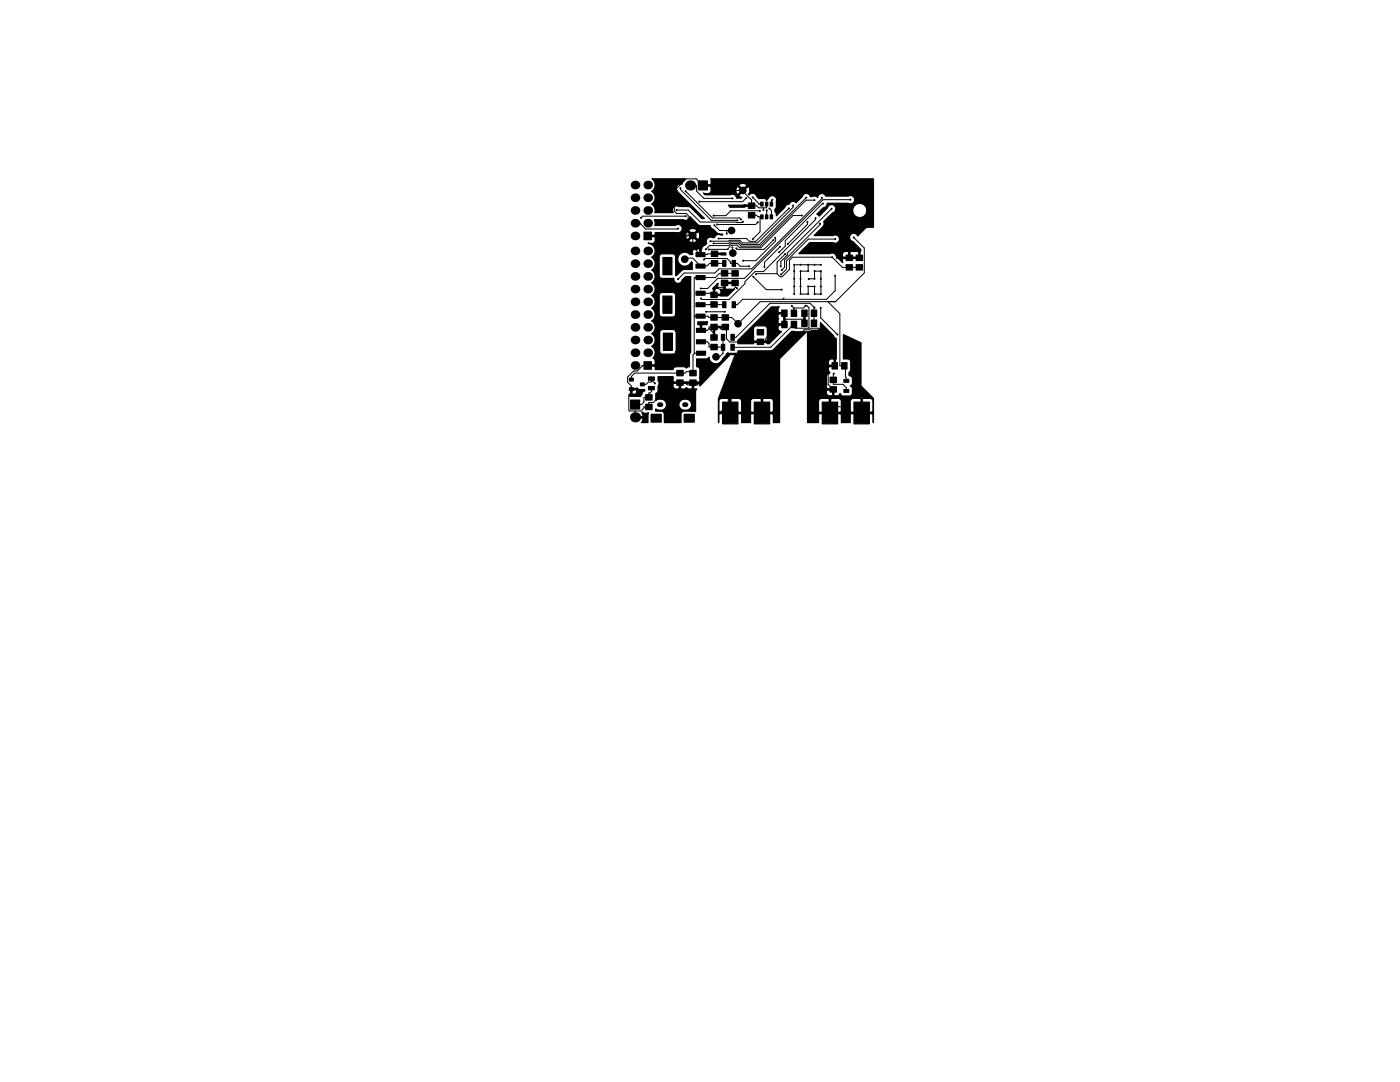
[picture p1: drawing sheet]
<svg xmlns="http://www.w3.org/2000/svg" width="279mm" height="216mm" viewBox="0 0 279 216" stroke-linecap="round" stroke-linejoin="round" font-family="sans-serif">
<g fill="#000" stroke="#000" stroke-width=".25">
<path d="M139.4 36.1h1.8v1.8h-1.8zM128.5 46.3h1.5v1.5h-1.5zM132.3 51.4h1.8v3.4h-1.8zM132.3 59.1h1.8v3.4h-1.8zM138.9 52.7h1.8v.8h-1.8zM138.9 55h1.8v.8h-1.8zM138.9 50.4h1.8v.8h-1.8zM138.9 58.1h1.8v.8h-1.8zM139.7 58.4h.2v.2l-.2 .1zM130.1 35.7h6.7l-.6 .7-.1 .4a.88 .88 0 0 0-1.1 .4 .88 .88 0 0 0 .3 1.1l5.3 5.3h-.5l-2.5-2.3-2.1-.1a.84 .84 0 0 0-1.1 .1 .84 .84 0 0 0 0 1.1h-3.7a1.42 1.42 0 0 0-.6-1.7 1.49 1.49 0 0 0 0-2.5 1.49 1.49 0 0 0 0-2.5zM141.9 58.3h1.2v1.1h-1.2zM142 52h1.2v1.1h-1.2z"/>
<path d="M142 50.1h1.2v1.1h-1.2zM144.2 52h.7v1.1h-.7zM130.6 43.9h5.8a.83 .83 0 0 0 1.3-.7l1.8 1.8h2.2a.81 .81 0 0 0 .7 .8l.9 .9h.9v.2h-.3a.84 .84 0 0 0-1.3 .5h-.4a.84 .84 0 0 0-1 .1 .84 .84 0 0 0-.1 1.1l-.4 .3a1.1 1.1 0 0 0-.8 .9v1.1l-.2 .1-.1-4.3-.1-.4-.3-.1-.1 .2-.1-.6a1.01 1.01 0 0 0-1.6 .2l.8 .8 .9-.8v.4l-.7 .6 .8 .8 .3-.1 .2-.5v2.6l-.2-.1h-.4v-1.7l-.9-.8-.1 .2v-.4l-.8-.8-.3 .1a1.01 1.01 0 0 0 .3 1.5l.8-.8v.4l-.7 .6 .1 .2a1.01 1.01 0 0 0 1.6-.2v1.7h-.2a.62 .62 0 0 0-.7 .3 .62 .62 0 0 0 .1 .7l-.6 .1a1.41 1.41 0 0 0-2.1 0 1.41 1.41 0 0 0 .3 2.1 1.41 1.41 0 0 0 2.1-.7l.2 .2v1.4h-1.9l-1.5 1.2v-3.9a.65 .65 0 0 0-.7-.5h-2a.65 .65 0 0 0-.6 .8v3.7a.65 .65 0 0 0 .8 .5l2.2-.1a.85 .85 0 0 0 .6 1 .85 .85 0 0 0 1-.6l.7-.7h1.1l-.1 15.1-.2 .5v2.4l-.6 .2-.4-.2h-1.7l-.1-14.4a.65 .65 0 0 0-.7-.5h-2a.65 .65 0 0 0-.6 .8v3.7a.65 .65 0 0 0 .8 .5h2l.5-.5v3.2l-.4-.3h-2.2a.65 .65 0 0 0-.6 .8v3.7a.65 .65 0 0 0 .8 .5h2l.5-.5v3a.61 .61 0 0 0-.6 .5h-3.5v-.5l-.2-.1h-1.5v-.3h1.5l.2-.2v-.7l-.5-.4a1.52 1.52 0 0 0-.2-2.4 1.49 1.49 0 0 0 0-2.5 1.49 1.49 0 0 0 0-2.6 1.49 1.49 0 0 0 0-2.5 1.49 1.49 0 0 0 0-2.5 1.49 1.49 0 0 0 0-2.6 1.49 1.49 0 0 0 0-2.5 1.49 1.49 0 0 0 0-2.6 1.5 1.5 0 0 0 .6-1.6 1.5 1.5 0 0 0-1.3-1.1v-.2l.2 .2a.93 .93 0 0 0 1.2-.5v-.7l-.2-.2h-1.5v-.2h1.5l.2-.2v-.4h4.2a.84 .84 0 0 0 1.1-.9 .84 .84 0 0 0-1.3-.5h-4.1l.1-.5zM142.5 50.5h2.4v.4l-2.4-.1zM144 54h1.2v1.1h-1.2zM144 55.9h1.2v1.1h-1.2zM146.1 52h.7v1.1h-.7zM142.2 57.6l1-1h.2l-.2 .1v.5l.2 .4h-.6l-.2 .1v1h1.1l.2-.1v-.5l-.2-.4h.6l.2-.1v-1.3h2.3v.3h-2.1v1l.2 .1h1.5l.2-.1-1.4 1.5-2.8-.1v-1.3zM146.1 54h1.2v1.1h-1.2zM146.1 55.9h1.2v1.1h-1.2zM149.4 42.4h1.2v1.1h-1.2zM149.4 40.5h1.2v1.1h-1.2z"/>
<path d="M145.4 41h2.8l.4-.2 .2 .1h1.3v.3h-1.3l-.2 .1-2.9 .1zM151.8 42.9h.5v.7h-.5zM151.8 40.4h.5v.7h-.5zM152.8 42.9h.4v.7h-.4zM152.8 40.4h.4v.7h-.4zM153.7 42.9h.5v.7h-.5zM153.7 40.4h.5v.7h-.5zM168.9 52.8h1.2v1.1h-1.2zM168.9 50.9h1.2v1.1h-1.2zM170.9 52.8h1.2v1.1h-1.2zM170.9 50.9h1.2v1.1h-1.2zM140.1 36.9h1.7l.1-.2-.1-1h32.5v9.6h-1.3v-3.6a1.44 1.44 0 0 0-2.2-.9 1.44 1.44 0 0 0 0 2.4 1.44 1.44 0 0 0 2.2-.9v-.6v3.6l-1.8 1.8a.85 .85 0 0 0-1.5-.3 .85 .85 0 0 0 .5 1.4l1.6 1.6v.4l-.2 .1v1.3h-.2v-1.3l-.2-.1h-1.4l-.2 .1v1h1.8v.3h-2v-1.3l-.2-.1a.86 .86 0 0 0-1.1 .5v.5l.2 .1h1.1v.3h-1.1l-.2 .1 .1 .7-1.3-1.3a.84 .84 0 0 0-1.3-.5h-6.2l2.2-2.2h4.6a.85 .85 0 0 0 1.3-.7 .85 .85 0 0 0-1.3-.7h-3.7l1.7-1.8a.78 .78 0 0 0 .2-1l1.7-1.7a.85 .85 0 0 0 .5-1.4 .85 .85 0 0 0-1.5 .4l-1.6 1.6-.5-.4 1.3-1.2a.8 .8 0 0 0 .8-.9h4.2a.85 .85 0 0 0 1.3-.8 .85 .85 0 0 0-1.3-.7h-4.5a.83 .83 0 0 0-.9-.5 .83 .83 0 0 0-.7 .8 .82 .82 0 0 0-1.1-.2h-.4a.84 .84 0 0 0-.8-.6 .84 .84 0 0 0-.8 .6l-1.2 1.2a.82 .82 0 0 0-1.4 .4 .81 .81 0 0 0-.9 .6l-1.7 1.7v-.5l-.2-.4-.1-.4 .3-.4v-1.3a.87 .87 0 0 0-.5-1 .87 .87 0 0 0-1.1 .5l-.3 .4-.3-.4h-.2a1.3 1.3 0 0 1-1.5-.4 .84 .84 0 0 0-.6-.6 .84 .84 0 0 0-.9 .3l-.1-.1a1.19 1.19 0 0 0 .1-1.5l-.3-.1-.1 .2-.1-.6a1.01 1.01 0 0 0-1.6 .2l.8 .8 .9-.8v.4l-1 1v-.4l-.8-.8-.3 .1a1.01 1.01 0 0 0 .3 1.5l.8-.8v.4l-.7 .6 .1 .2 .5 .2-.1 .1h-.9a.83 .83 0 0 0-1.3-.6h-4.9l-.4-.4 .2 .2h.8a.65 .65 0 0 0 .5-.8v-.6l-.1-.2h-1.7z"/>
<path d="M125.9 79.8h1.7v1.8h-1.7zM125.6 75.5h.8v.5h-.8zM125.6 77.4h.8v.5h-.8zM127.8 76.4h.8v.6h-.8zM125.9 77.5h1.1l.1-.1 .5 .3h1.1l-.1 .3a.63 .63 0 0 0-.5 .7l-.3 .4h-.7v-1.2l-.1-.1h-.9v.7l.3 .2a.65 .65 0 0 0 .7-.5v.9h-1.4v-.4l.2-.2zM129.4 75.2h1.2v.7h-1.2zM129.4 77.1h1.2v.7h-1.2zM128.5 72.2h1.5v1.5h-1.5zM128.9 78.8h1.2v1h-1.2zM132.4 66.5h1.8v3.4h-1.8zM135.1 73.9h1.2v1.1h-1.2zM135.1 75.8h1.2v1.1h-1.2z"/>
<path d="M138.9 60.4h1.8v.8h-1.8zM138.9 62.7h1.8v.8h-1.8zM137.7 73.9h1.2v1.1h-1.2zM137.7 75.8h1.2v1.1h-1.2zM139 67.8h1.8v.8h-1.8zM139 70.1h1.8v.8h-1.8zM139 65.5h1.8v.8h-1.8zM139.3 64.2h1.8v.6h-.9l-.2 .1v1.2l-.2-.1v-1.1l-.2-.1h-.3zM141.9 68.7h1.2v1.1h-1.2zM141.9 66.8h1.2v1.1h-1.2zM141.9 60.2h1.2v1.1h-1.2zM141.9 62.8h1.2v1.1h-1.2z"/>
<path d="M141.9 64.7h1.2v1.1h-1.2zM144 68.7h.6v1.2h-.6zM144 66.7h.6v1.2h-.6zM144.2 60.2h.7v1.2h-.7zM142.4 65.1h2.5v.3h-2.3v2.1h-.2zM144.1 62.8h1.3v1.1h-1.3zM144.1 64.7h1.3v1.1h-1.3zM145.9 68.7h.6v1.2h-.6zM145.9 66.7h.6v1.2h-.6zM146.1 60.2h.7v1.2h-.7zM151.1 65.8h1.3v1h-1.3zM151.1 67.7h1.3v1h-1.3z"/>
<path d="M156 61.9h1.1v1.2h-1.1zM156 64.1h1.1v1.3h-1.1zM147.3 67.9l6.7-6.7h1.5l-.2 .4v.6l.1 .2h1.3v2.5h-.3v-2.3h-1l-.1 .2 .1 .8-.1 .9 .1 .1h1v.3h-1l-.1 .1a.76 .76 0 0 0 .7 1.1l-2.5 2.5h-.4v-3.1a.65 .65 0 0 0-.7-.5h-1.5a.65 .65 0 0 0-.5 .8v2.1l.1 .2h2.5l.1-.2v.6l-.1-.2h-2.5l-.1 .3h-3.1zM157.9 61.9h1.1v1.2h-1.1zM157.9 64.1h1.1v1.3h-1.1zM160 61.9h1.1v1.2h-1.1zM160 63.9h1.1v1.2h-1.1zM160.4 62.4h.3v2.2h-.3zM131.3 75.2h3v.9l.2 .1h5l.2-.1v-2.4a.62 .62 0 0 0-.7-.5v-1.6h2l.5-.3a1.4 1.4 0 0 0 1.3 1.3 1.4 1.4 0 0 0 1.5-1.1l.9-1.1 .4 .2h1.2l.4-.2 .1-.4h6.8l3.9-3.9 2.9 .1-5.3 5.4v12.7h-1.2v-4.3a.65 .65 0 0 0-.8-.5h-1.2l-.2 .1v2.7h2l.2-.2v.6l-.2-.2-2.3 .1v-3l-.1-.1h-1.3a.65 .65 0 0 0-.7 .5v2.1l.1 .2h2v.2h-2l-.1 .2v1.6h-1.8v-4.3a.65 .65 0 0 0-.7-.5h-1.3l-.1 .1v2.7h2l.1-.2v.6l-.1-.2-2.3 .1v-3l-.2-.1h-1.2a.65 .65 0 0 0-.8 .5v2.1l.2 .2h2v.2h-2l-.2 .2v1.6v-4.8l3.3-8.8h-1l-6 6.3v-.4l-.2-.1h-1.1v1l.2 .1h.5l-.3 .3v4.2l-.6-.1v-5.5h-2.4v1l.2 .1a.91 .91 0 0 0 1-.3v.1a.81 .81 0 0 0 1.2 .1v4.5h-.2v-1.3a1.33 1.33 0 0 0-1-1.1 1.33 1.33 0 0 0-1.4 .7v-3.8h-1.1l-.2 .1v.5a.78 .78 0 0 0 1.3 .4v2.8a1.26 1.26 0 0 0 .9 1.6 1.26 1.26 0 0 0 1.5-1.2v1.3h-1.6a.65 .65 0 0 0-.5 .8v1.5h-3.3v-1.8a.65 .65 0 0 0-.8-.5h-.9v-.4a1.23 1.23 0 0 0 1.7 0 1.23 1.23 0 0 0 .1-1.6 1.53 1.53 0 0 0-1.8-.1v-1.4a.63 .63 0 0 0 .4-.7v-.8a.95 .95 0 0 0 0-1.1zM161.9 61.9h1.1v1.2h-1.1zM161.9 63.9h1.1v1.2h-1.1zM166.1 72.4h1v1.2h-1z"/>
<path d="M165.7 75.3h1.2v1h-1.2zM165.7 77.2h1.2v1h-1.2zM168 72.4h1v1.2h-1zM168.4 77.7h1v.6h-1zM168.4 75.7h1v.6h-1zM126.6 83.1h1.6l.2-.2-.3-.6 .1-.1a.81 .81 0 0 0 1.2 .1l-.1 2h-1.3l.4-.6-.2-.3h-1.6zM129.4 81.1h.2v.2h-.2zM128.9 80.7h1.2v1h-1.2zM129.9 82.7h2v1.5h-2zM136.5 82.7h2v1.5h-2zM144.2 80.3h3.1v4.3h-3.1zM150.5 80.3h3.1v4.3h-3.1z"/>
<path d="M164.1 80.3h3.1v4.3h-3.1zM170.4 80.3h3.1v4.3h-3.1zM161.2 66.2l.5-.1 .3-.2h1.2a.65 .65 0 0 0 .5-.8v-.7l2.6 2.5 .1 .3 .5 .4v4l-.2 .2v1.3h-.2v-1.3l-.2-.2h-.5a.78 .78 0 0 0-.3 1.3h1v.2h-1l-.2 .2a.92 .92 0 0 0 .3 1v.2a.63 .63 0 0 0-.7 .8v2.1l.2 .2h1.3v1.2l.2 .2a.86 .86 0 0 0 1.1-.5 .65 .65 0 0 0 .7 .5h1.2a.65 .65 0 0 0 .5-.7v-.8l-.4-.5a.62 .62 0 0 0 .4-.7v-.8a.62 .62 0 0 0-.6-.5l-.1-.7 .4-.4v-1.8a.65 .65 0 0 0-.8-.5h-.7v-4.8l3.5 1.6v8.6l2.5 2.5v4.8v-4.3a.65 .65 0 0 0-.8-.5h-1.2l-.2 .1v2.7h2l.2-.2v.6l-.2-.2-2.3 .1v-3l-.1-.1h-1.3a.65 .65 0 0 0-.7 .5v2.1l.1 .2h2v.2h-2l-.1 .2v1.6h-1.8v-4.3a.65 .65 0 0 0-.7-.5h-1v-1.7h-1.1l-.2 .2v.5a.78 .78 0 0 0 1.3 .3v.7l-.4 .1v2.7h2l.1-.2v.6l-.1-.2-2.3 .1v-3l-.2-.1h-1.2a.65 .65 0 0 0-.8 .5v2.1l.2 .2h2v.2h-2l-.2 .2v1.6h-2.1z"/>
<circle cx="135.8" cy="37.6" r=".07"/>
<circle cx="136.8" cy="38.2" r=".07"/>
<circle cx="146.2" cy="39.6" r=".07"/>
<circle cx="148.2" cy="38" r=".63"/>
<circle cx="149" cy="39.5" r=".07"/>
<circle cx="150.2" cy="39.4" r=".07"/>
<circle cx="154.1" cy="39.9" r=".07"/>
<circle cx="160.9" cy="39.4" r=".07"/>
<circle cx="162.5" cy="39.9" r=".07"/>
<circle cx="164" cy="39.4" r=".07"/>
<circle cx="169.7" cy="39.8" r=".07"/>
<circle cx="127.9" cy="43.5" r=".07"/>
<circle cx="135" cy="41.9" r=".07"/>
<circle cx="135.3" cy="55.7" r=".07"/>
<circle cx="135.3" cy="45.6" r=".07"/>
<circle cx="136.7" cy="51.7" r=".63"/>
<circle cx="136.8" cy="43.1" r=".07"/>
<circle cx="138.2" cy="47" r=".63"/>
<circle cx="139.6" cy="40.2" r=".07"/>
<circle cx="139.9" cy="57.6" r=".07"/>
<circle cx="139.9" cy="59.6" r=".07"/>
<circle cx="140.5" cy="51.8" r=".07"/>
<circle cx="140.9" cy="49.8" r=".07"/>
<circle cx="141.5" cy="49.8" r=".07"/>
<circle cx="141.8" cy="48.1" r=".07"/>
<circle cx="142.4" cy="48.6" r=".07"/>
<circle cx="142.4" cy="43" r=".07"/>
<circle cx="142.6" cy="44.9" r=".07"/>
<circle cx="143.1" cy="44.8" r=".07"/>
<circle cx="143.4" cy="47.6" r=".07"/>
<circle cx="145" cy="46.6" r=".07"/>
<circle cx="146" cy="46" r=".63"/>
<circle cx="146.2" cy="49.4" r=".07"/>
<circle cx="146.2" cy="50.5" r=".63"/>
<circle cx="146.9" cy="49.6" r=".07"/>
<circle cx="147.1" cy="57.5" r=".07"/>
<circle cx="147.2" cy="44" r=".07"/>
<circle cx="147.9" cy="43.8" r=".07"/>
<circle cx="148.3" cy="44.2" r=".07"/>
<circle cx="148.3" cy="52" r=".07"/>
<circle cx="149.5" cy="53.1" r=".07"/>
<circle cx="150.3" cy="47.7" r=".07"/>
<circle cx="150.3" cy="55.2" r=".07"/>
<circle cx="150.9" cy="54.7" r=".07"/>
<circle cx="151.2" cy="44.4" r=".07"/>
<circle cx="151.6" cy="42.1" r=".07"/>
<circle cx="152.4" cy="41.9" r=".07"/>
<circle cx="152.6" cy="53.2" r=".07"/>
<circle cx="153" cy="42" r=".07"/>
<circle cx="153.6" cy="41.6" r=".07"/>
<circle cx="154.3" cy="47.9" r=".07"/>
<circle cx="154.7" cy="47.4" r=".07"/>
<circle cx="155.5" cy="50.3" r=".07"/>
<circle cx="155.7" cy="49.2" r=".07"/>
<circle cx="155.8" cy="53.2" r=".07"/>
<circle cx="155.9" cy="54.8" r=".07"/>
<circle cx="156" cy="57.8" r=".07"/>
<circle cx="156" cy="53.9" r=".07"/>
<circle cx="156.7" cy="50.7" r=".07"/>
<circle cx="157.2" cy="48.7" r=".07"/>
<circle cx="157.4" cy="41.6" r=".07"/>
<circle cx="158.3" cy="41" r=".07"/>
<circle cx="158.5" cy="54.1" r=".07"/>
<circle cx="158.5" cy="58.7" r=".07"/>
<circle cx="158.5" cy="55.6" r=".07"/>
<circle cx="158.5" cy="52.8" r=".07"/>
<circle cx="158.5" cy="57.2" r=".07"/>
<circle cx="159.8" cy="54.1" r=".07"/>
<circle cx="159.8" cy="58.7" r=".07"/>
<circle cx="159.8" cy="52.8" r=".07"/>
<circle cx="159.8" cy="55.6" r=".07"/>
<circle cx="159.8" cy="57.2" r=".07"/>
<circle cx="160" cy="43" r=".07"/>
<circle cx="161.1" cy="44.3" r=".07"/>
<circle cx="161.3" cy="52.8" r=".07"/>
<circle cx="161.3" cy="57.2" r=".07"/>
<circle cx="161.3" cy="54.1" r=".07"/>
<circle cx="161.3" cy="58.7" r=".07"/>
<circle cx="161.4" cy="55.7" r=".07"/>
<circle cx="162.6" cy="57.2" r=".07"/>
<circle cx="162.6" cy="58.7" r=".07"/>
<circle cx="162.6" cy="54.1" r=".07"/>
<circle cx="162.6" cy="52.8" r=".07"/>
<circle cx="162.6" cy="55.6" r=".07"/>
<circle cx="162.8" cy="43.5" r=".07"/>
<circle cx="163.6" cy="44.6" r=".07"/>
<circle cx="163.8" cy="55.6" r=".07"/>
<circle cx="163.8" cy="58.7" r=".07"/>
<circle cx="163.8" cy="54.1" r=".07"/>
<circle cx="163.8" cy="52.8" r=".07"/>
<circle cx="163.8" cy="57.2" r=".07"/>
<circle cx="164.2" cy="40.6" r=".07"/>
<circle cx="166" cy="41.7" r=".07"/>
<circle cx="166.1" cy="51.3" r=".07"/>
<circle cx="166.7" cy="55" r=".07"/>
<circle cx="166.7" cy="47.7" r=".07"/>
<circle cx="167" cy="51.5" r=".07"/>
<circle cx="170.4" cy="47.4" r=".07"/>
<circle cx="130.7" cy="76.5" r=".07"/>
<circle cx="140.9" cy="62.2" r=".07"/>
<circle cx="142.9" cy="71.2" r=".63"/>
<circle cx="144.6" cy="62.2" r=".07"/>
<circle cx="147.3" cy="64.6" r=".63"/>
<circle cx="151.8" cy="68.5" r=".07"/>
<circle cx="151.8" cy="66.6" r=".07"/>
<circle cx="153.9" cy="76.8" r=".07"/>
<circle cx="154.3" cy="72" r=".07"/>
<circle cx="158" cy="61.1" r=".07"/>
<circle cx="160.8" cy="61" r=".07"/>
<circle cx="162.5" cy="61.4" r=".07"/>
<circle cx="163.8" cy="61.4" r=".07"/>
<circle cx="165.6" cy="79.8" r=".07"/>
<circle cx="166.4" cy="74.5" r=".07"/>
<circle cx="167.1" cy="66.8" r=".07"/>
<circle cx="143.7" cy="82.3" r=".07"/>
<circle cx="152" cy="82.5" r=".07"/>
<circle cx="174" cy="82.3" r=".07"/>
</g>
<path d="M131.6 80.7h.3M136.6 80.7h.3" fill="none" stroke="#000" stroke-width=".95"/>
<g fill="#000">
<circle cx="126.7" cy="39.5" r=".86"/>
<circle cx="126.7" cy="36.9" r=".86"/>
<circle cx="129.3" cy="39.5" r=".86"/>
<circle cx="129.3" cy="36.9" r=".86"/>
<circle cx="137.7" cy="37" r="1.02"/>
<circle cx="126.7" cy="50.1" r=".86"/>
<circle cx="126.7" cy="44.5" r=".86"/>
<circle cx="126.7" cy="42" r=".86"/>
<circle cx="126.7" cy="57.7" r=".86"/>
<circle cx="126.7" cy="55.2" r=".86"/>
<circle cx="126.7" cy="47.1" r=".86"/>
<circle cx="126.7" cy="52.6" r=".86"/>
<circle cx="129.3" cy="44.5" r=".86"/>
<circle cx="129.3" cy="52.6" r=".86"/>
<circle cx="129.3" cy="50.1" r=".86"/>
<circle cx="129.3" cy="55.2" r=".86"/>
<circle cx="129.3" cy="57.7" r=".86"/>
<circle cx="129.3" cy="42" r=".86"/>
<circle cx="126.7" cy="70.4" r=".86"/>
<circle cx="126.7" cy="67.9" r=".86"/>
<circle cx="126.7" cy="62.8" r=".86"/>
<circle cx="126.7" cy="65.3" r=".86"/>
<circle cx="126.7" cy="60.2" r=".86"/>
<circle cx="126.7" cy="72.9" r=".86"/>
<circle cx="129.3" cy="62.8" r=".86"/>
<circle cx="129.3" cy="60.2" r=".86"/>
<circle cx="129.3" cy="70.4" r=".86"/>
<circle cx="129.3" cy="65.3" r=".86"/>
<circle cx="129.3" cy="67.9" r=".86"/>
<circle cx="126.8" cy="83.3" r="1.02"/>
</g>
<g fill="none" stroke="#000" stroke-width=".2">
<path d="M135.8 37.6v.2l6.2 6.2h5.2M136.8 38.2l5.4 5.3h5.4l.3 .3M137.7 37h1.3v1.1l1.5 1.5h5.7M149 39.5l-.8 .7h-8.6M150.2 39.4l1.3 1.3h.5M154.1 39.9l-.1 .1v.7M160.9 39.4l-9.3 9.4h-3.6l-.5-.5h-1.8l-.3 .3h-3M162.5 39.9h-1.6l-9.2 9.2h-3.8l-.5-.5h-1.5l-.4 .4h-3.9l-.7 .8M164 39.4v.2l-14 14.1h-6.5l-.8 .8h-6.2l-1.2 1.2M169.7 39.8h-5.4l-15.7 15.7h-5.4l-2 2.1h-1.3M126.7 44.5h1.1l1.1 1.2 6.4-.1M135 41.9h2.4l2.4 2.4 8.3 .1 .2-.2"/>
<path d="M136.7 51.7l.2-.2h1.3l1.6 1.6M136.8 43.1h-8.5l-.4 .4M137.3 47l-8 .1M137.3 47h.9v2.3l1.6 1.5 2.8-.2M139.8 53.1h.1M140.5 51.8l.2-.2h4.4l.7 .7v.3h1.3l.6 .5h1.8M141.8 48.1h.1M142.6 44.9l1 1.1h2.4M143.6 52.6h.1M144.5 52.6h-2.9l-.5 .5h-1.3M145 46v.6M145.2 49.8h.1"/>
<path d="M145.2 49.8h-3.7M146.2 49.4v1.1M146.7 54.5h-3.1l-.8 .9h-4.3l.1 15.1M147.1 57.5l-.4-.2v-.8h-2.1v.8h-1.5l-.6 .7v.8h-.5l-.3-.3h-1.9M150 43h1l.3 .3h.7M150.3 55.2l2.6 2.6h3.1M151.2 44.4l-.4 .4h-7.7M151.6 42.1h-5.8l-.9 .9h-2.5M151.7 43.3v3l-1.4 1.4M152.4 41.5v.4M153 40.7v.8h-1.6l-.4-.5h-1v-1.1l-1.8-1.7v-.2h-5.7l-1-1h-1.2l-1.3-1.3h-2l-2.4 2.4v4l.5 .5h1.9l.3 .4v4M153 42v1.3"/>
<path d="M153.6 41.6l.4 .4v1.3M154.3 47.9l-1.8 1.9h-5.3l-.3-.2M154.7 47.4l.1 .7-4 3.9h-2.5M155.1 54.6h-4.1l-.1 .1M155.7 49.2l-3.1 3.1v.9M156.5 59.4l-.2 .3M156.7 50.7l-1.6 1.6v2.3M157.4 41.6l-6.5 6.6h-1.3l-.6-.6h-5.6M158.3 41v.4l-7.1 7.1h-3l-.6-.6h-2l-.2 .2h-3.6M160 43h-1.7l-6.5 6.4h-4.2l-.5-.5h-1.1l-.8 .9M161.1 44.3v.5l-3.9 3.9M161.3 52.8v1.3h-1.5v4.6h1.5v-1.5h1.3v1.5h1.2v-4.6h-1.2v1.5l-1.2 .1"/>
<path d="M162.8 43.5v.3l-10.4 10.4h-1.7l-2 2v.4l-3.2 3.2h-5.4l-.2-.2M163.6 44.6v.2l-7 7.1v1.4l-.6 .6M163.8 52.8h-5.3v5.9M164.2 40.6l-7.5 7.4v1.1l-1.2 1.2M166 41.7l-8.9 8.8v.4l-1.3 1.3v1M166.7 55v3l-1.7 1.7h-16.8l-1.1 1.1h-.6M166.7 47.7h-5.4l-4.3 4.4v1.6l-1.1 1.1M168.5 51.4v.1M170.4 47.4l2.1 2.1v5l-5.7 5.7h-15.1l-4.4 4.4-1.3-1.3h-4.5l-.3-.2h-2.7M171.5 51.4l-4.5 .1M171.5 53.4h-3.4l-2-2.1h-7.9l-.7 .7v1.8l-1.4 1.4h-.4l-.6-.6M129.3 72.9h-1.1l-1 1.1h-.7l-1.2 1.2v1.1l.7 .7v1.3l-.5 .5v3.1l.2 .1h2.2l.6-.6v-.2h1v-.9h.9l3.9-3.9h2.4l.4 .4h2.1l6.3-6.3h1.3v7.8l-1.5 1.5v.2l.2 .2h.3l-2.1 2.1 .1 .1 8.2 .1"/>
<path d="M130 77.5v.6l-.3 .3h-.2v.9h-1v.9l-.5 .5h-1.2M130 75.5v.7h-.6l-.5 .5h-.7M130 75.9l.7 .6M138.3 74.2h-1.3l-.3 .2h-10l-.7 .7v.6M138.3 76.4v.4M138.6 70.5l-.3 .3v3.6M138.6 70.5h1.3M139.8 60.8h4.7M139.9 68.2h1.3l.3 .4v.7h2.8M140.9 62.2h3.7M141.5 65.6l1 .9v.8M141.5 65.6v-.3h2l.4 .4h.9"/>
<path d="M141.5 65.6l-.3 .3h-1.3M144.3 70.5h.1M144.3 70.5l-.6 .6h-.7l-.1 .1M144.3 67.3v3.2M144.8 65.3v.4M151.8 68.2v.3M151.8 66.3h.1M151.8 66.3v.3M154.3 72l6.2-6.2h1l.3-.3h1.4l2.1 2v9.2l1 1v1.4l-.7 .7v2.6M156.5 62.5v2.2h-.8l-3 3v.5h-7.1l-.6-.6v-1.7l-.2-.2M156.5 63.7h4M158 64.7h.5"/>
<path d="M158 64.7v.4l-4.2 4.2h-7.6M158 61.1l.4 .4h1.9l.5-.5h.3l.3 .4v4l-2.7 .1-.7-.8M158.5 61.5v1M160.5 62.5v2M162.5 64.5v-3.1l-.8-.9h-8l-6.8 6.8h-.7M163.8 61.4v2l3.3 3.4M165.2 60.2l2.4 2.4v10.4h1.1v2.2l.2 .2v.6M165.6 79.9h.1M166.4 74.5l-.1 .1v2.1h1.9l.7 .7v.6M166.6 73h-.9l-.4 .4M126.8 82v1.3M152 82.5h.1"/>
<path d="M152.1 82.4l-.1 .1M165.6 81.1h3.2l1.3 1.3h3.8l.1-.1"/>
</g>
</svg>
